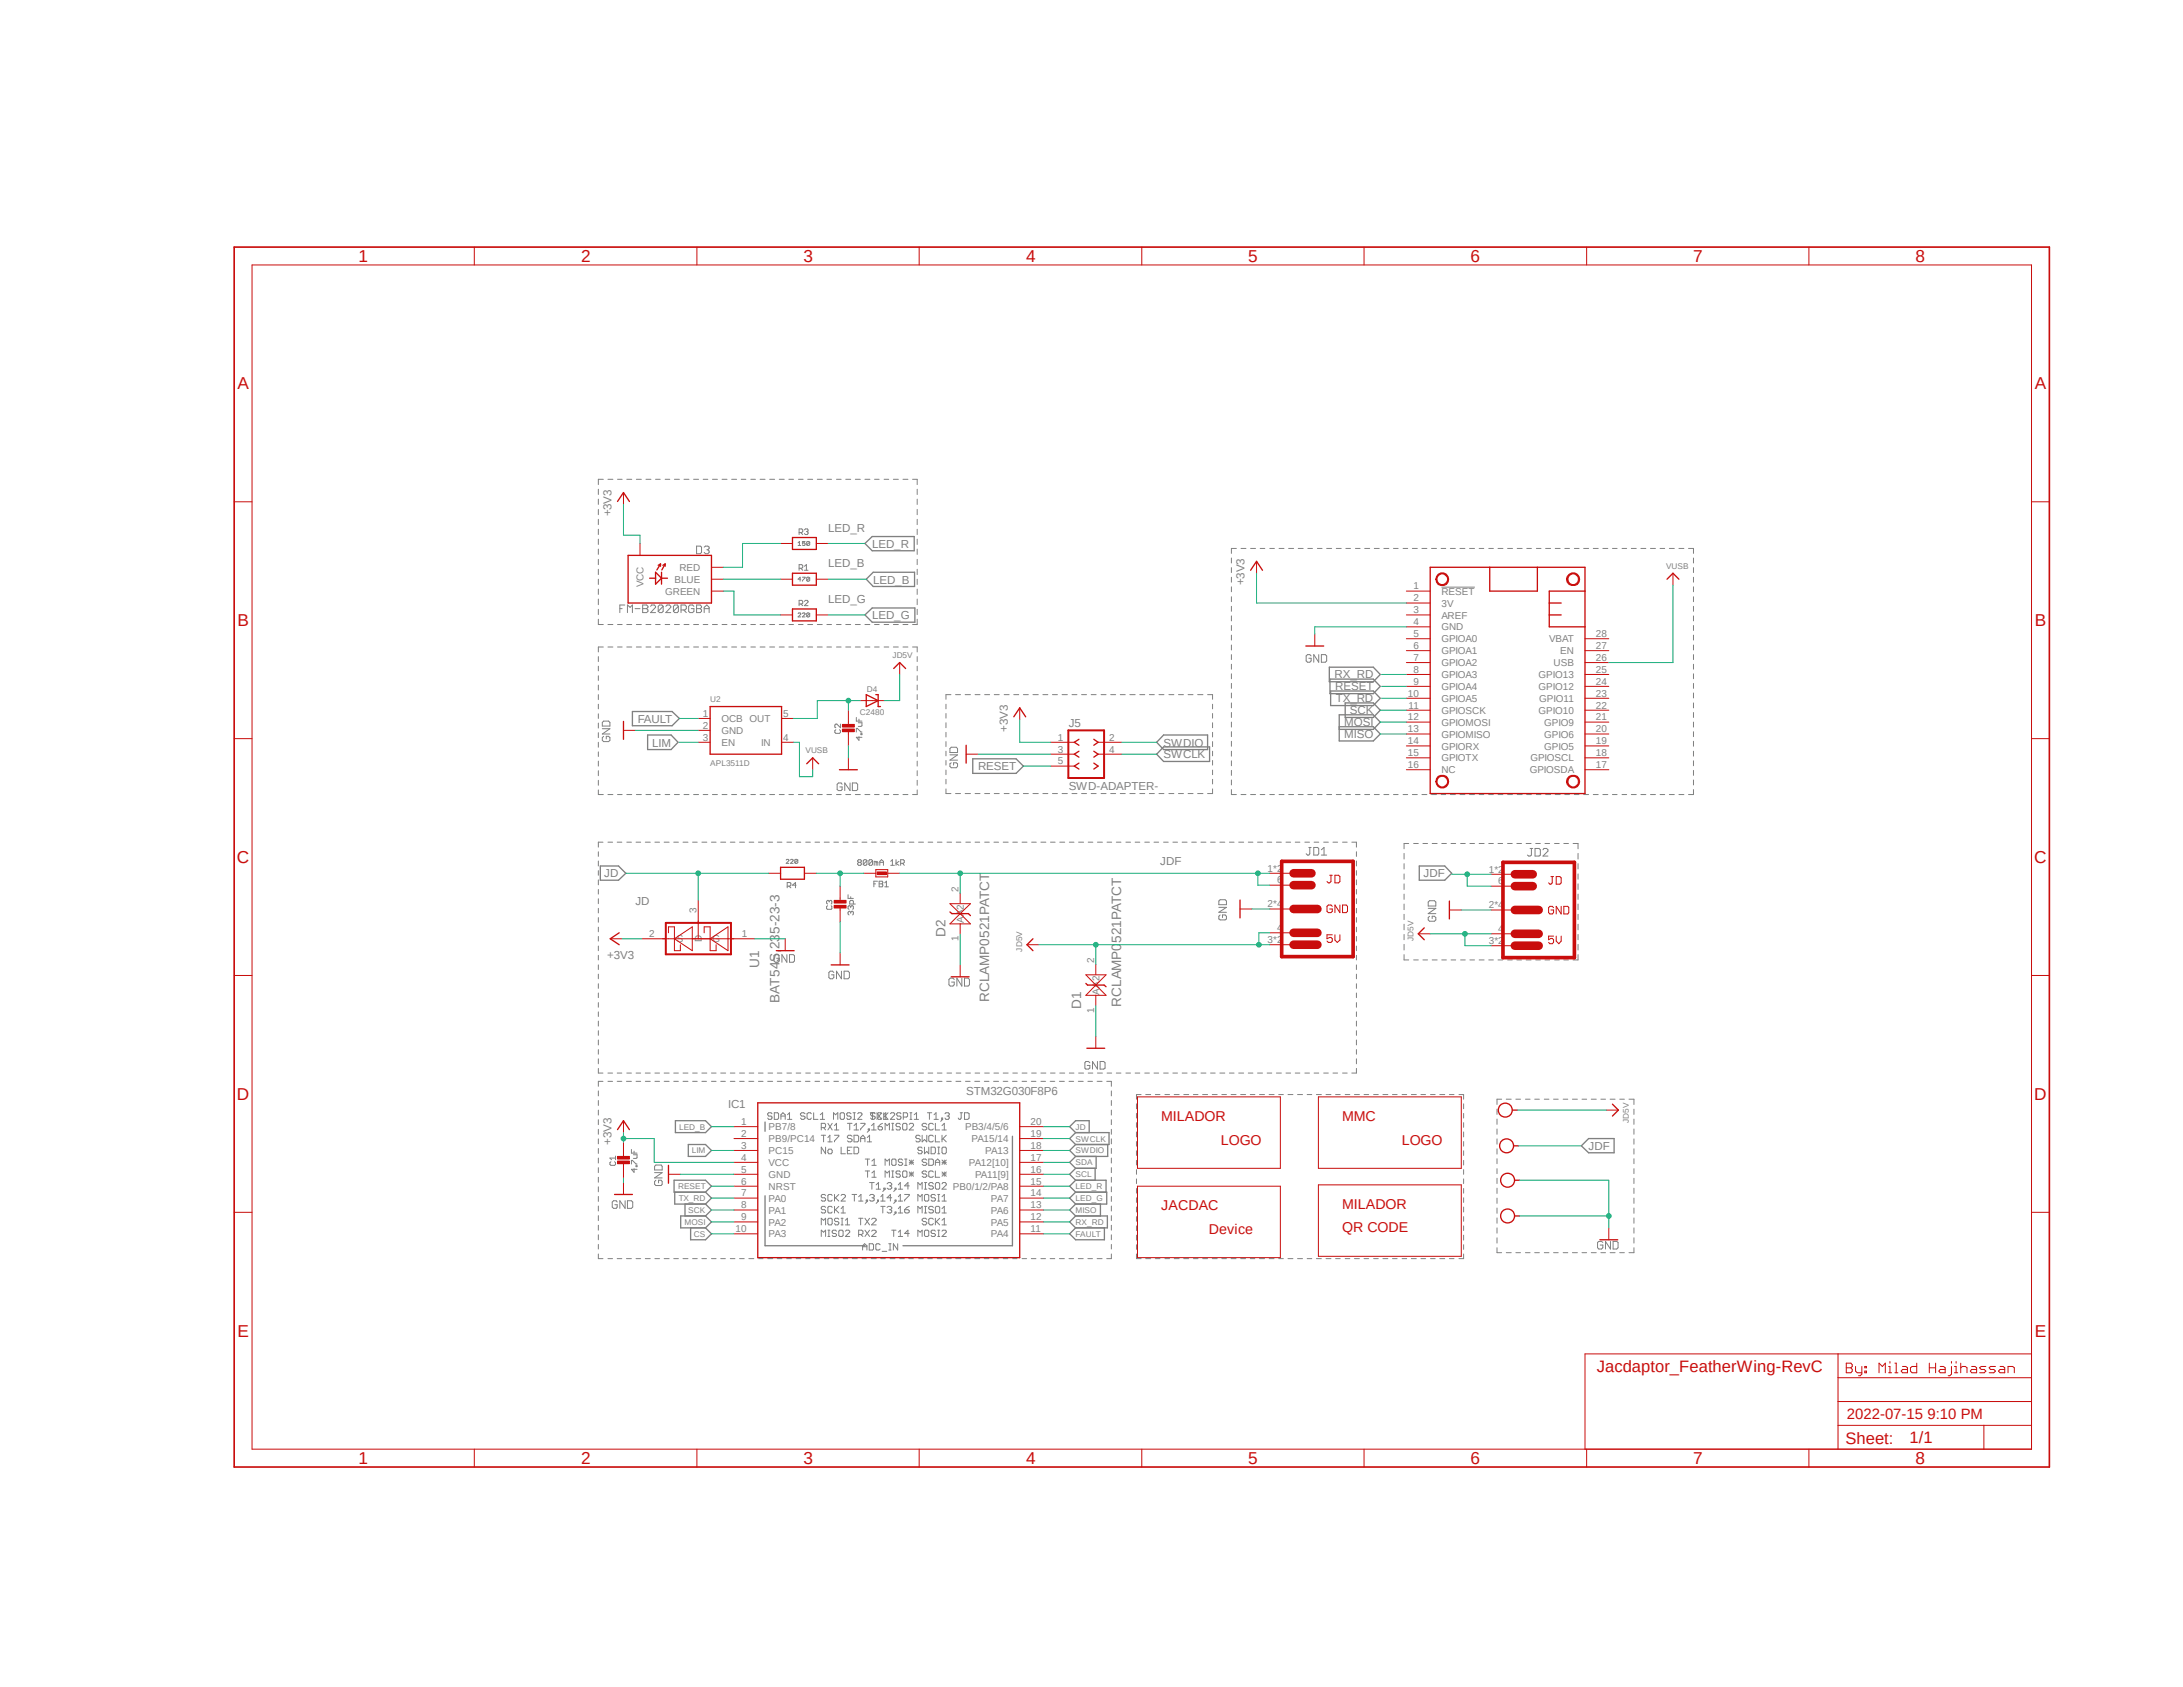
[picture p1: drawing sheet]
<svg xmlns="http://www.w3.org/2000/svg" width="279mm" height="216mm" viewBox="0 0 279 216" stroke-linecap="round" stroke-linejoin="round" font-family="sans-serif">
<defs><g id="words">
<g font-size="2.2" fill="#c90d0c">
<text x="45.9" y="33.5">1</text>
<text x="74.4" y="33.5">2</text>
<text x="102.8" y="33.5">3</text>
<text x="131.3" y="33.5">4</text>
<text x="159.8" y="33.5">5</text>
<text x="188.2" y="33.5">6</text>
<text x="216.7" y="33.5">7</text>
<text x="245.1" y="33.5">8</text>
<text x="30.4" y="49.8">A</text>
<text x="260.4" y="49.8">A</text>
<text x="30.4" y="80.1">B</text>
<text x="260.4" y="80.1">B</text>
<text x="30.3" y="110.4">C</text>
<text x="260.4" y="110.4">C</text>
<text x="30.3" y="140.8">D</text>
<text x="260.4" y="140.8">D</text>
<text x="30.4" y="171.1">E</text>
<text x="260.4" y="171.1">E</text>
<text x="45.9" y="187.4">1</text>
<text x="74.4" y="187.4">2</text>
<text x="102.8" y="187.4">3</text>
<text x="131.3" y="187.4">4</text>
<text x="159.8" y="187.4">5</text>
<text x="188.2" y="187.4">6</text>
<text x="216.7" y="187.4">7</text>
<text x="245.1" y="187.4">8</text>
</g>
<g font-size="2.1" fill="#c90d0c">
<text x="204.4" y="175.6">Jacdaptor_FeatherWing-RevC</text>
<text x="236.2" y="184.8">Sheet:</text>
<text x="244.4" y="184.7">1/1</text>
</g>
<text font-size="1.9" fill="#c90d0c" x="236.4" y="181.7">2022-07-15 9:10 PM</text>
<g font-size="1.8" fill="#c90d0c">
<text x="148.6" y="143.4">MILADOR</text>
<text x="171.8" y="143.4">MMC</text>
<text x="156.3" y="146.5">LOGO</text>
<text x="179.4" y="146.5">LOGO</text>
<text x="148.6" y="154.9">JACDAC</text>
<text x="171.8" y="154.7">MILADOR</text>
<text x="154.7" y="157.9">Device</text>
<text x="171.8" y="157.7">QR CODE</text>
</g>
<g font-size="1.7" fill="#808080">
<text x="121" y="119.9" transform="rotate(-90 121 119.9)">D2</text>
<text x="97.2" y="123.9" transform="rotate(-90 97.2 123.9)">U1</text>
<text x="99.8" y="128.3" transform="rotate(-90 99.8 128.3)">BAT54S,235-23-3</text>
<text x="126.6" y="128.2" transform="rotate(-90 126.6 128.2)">RCLAMP0521PATCT</text>
<text x="138.4" y="129.1" transform="rotate(-90 138.4 129.1)">D1</text>
<text x="143.5" y="128.9" transform="rotate(-90 143.5 128.9)">RCLAMP0521PATCT</text>
</g>
<g font-size="1.5" fill="#808080">
<text x="78.3" y="66.1" transform="rotate(-90 78.3 66.1)">+3V3</text>
<text x="106" y="68">LED_R</text>
<text x="111.6" y="70.1">LED_R</text>
<text x="106" y="72.6">LED_B</text>
<text x="106" y="77.2">LED_G</text>
<text x="111.8" y="74.7">LED_B</text>
<text x="159.3" y="74.9" transform="rotate(-90 159.3 74.9)">+3V3</text>
<text x="111.6" y="79.2">LED_G</text>
<text x="170.8" y="86.8">RX_RD</text>
<text x="170.9" y="88.4">RESET</text>
<text x="171" y="89.9">TX_RD</text>
<text x="81.6" y="92.5">FAULT</text>
<text x="83.5" y="95.5">LIM</text>
<text x="129" y="93.6" transform="rotate(-90 129 93.6)">+3V3</text>
<text x="136.8" y="93">J5</text>
<text x="148.9" y="95.5">SWDIO</text>
<text x="172" y="92.9">MOSI</text>
<text x="172" y="94.4">MISO</text>
<text x="172.8" y="91.4">SCK</text>
<text x="125.2" y="98.6">RESET</text>
<text x="136.8" y="101.1">SWD-ADAPTER-</text>
<text x="148.9" y="97.1">SWCLK</text>
<text x="77.3" y="112.3">JD</text>
<text x="148.5" y="110.7">JDF</text>
<text x="182.2" y="112.3">JDF</text>
<text x="81.3" y="115.9">JD</text>
<text x="77.7" y="122.7">+3V3</text>
<text x="93.2" y="141.8">IC1</text>
<text x="123.7" y="140.1">STM32G030F8P6</text>
<text x="78.3" y="146.5" transform="rotate(-90 78.3 146.5)">+3V3</text>
<text x="203.3" y="147.2">JDF</text>
</g>
<g font-size="1.3" fill="#808080">
<text x="82.4" y="75.1" transform="rotate(-90 82.4 75.1)">VCC</text>
<text x="85.1" y="76.1">GREEN</text>
<text x="86.3" y="74.6">BLUE</text>
<text x="87" y="73.1">RED</text>
<text x="180.9" y="75.4">1</text>
<text x="180.9" y="77">2</text>
<text x="184.5" y="76.1">RESET</text>
<text x="184.5" y="77.6">3V</text>
<text x="180.9" y="78.5">3</text>
<text x="180.9" y="80">4</text>
<text x="180.9" y="81.5">5</text>
<text x="180.9" y="83.1">6</text>
<text x="184.5" y="79.2">AREF</text>
<text x="184.5" y="80.7">GND</text>
<text x="184.5" y="82.2">GPIOA0</text>
<text x="184.5" y="83.7">GPIOA1</text>
<text x="198.3" y="82.2">VBAT</text>
<text x="199.7" y="83.7">EN</text>
<text x="204.3" y="83.1">27</text>
<text x="204.3" y="81.5">28</text>
<text x="180.2" y="89.2">10</text>
<text x="180.9" y="84.6">7</text>
<text x="180.9" y="86.1">8</text>
<text x="180.9" y="87.6">9</text>
<text x="184.5" y="85.3">GPIOA2</text>
<text x="184.5" y="86.8">GPIOA3</text>
<text x="184.5" y="88.3">GPIOA4</text>
<text x="184.5" y="89.8">GPIOA5</text>
<text x="196.9" y="88.3">GPIO12</text>
<text x="196.9" y="86.8">GPIO13</text>
<text x="197" y="89.8">GPIO11</text>
<text x="198.8" y="85.3">USB</text>
<text x="204.3" y="89.2">23</text>
<text x="204.3" y="87.6">24</text>
<text x="204.3" y="86.1">25</text>
<text x="204.3" y="84.6">26</text>
<text x="90" y="93.3">2</text>
<text x="90" y="94.8">3</text>
<text x="90" y="91.7">1</text>
<text x="92.3" y="93.9">GND</text>
<text x="92.3" y="95.5">EN</text>
<text x="92.3" y="92.4">OCB OUT</text>
<text x="97.4" y="95.5">IN</text>
<text x="100.2" y="91.7">5</text>
<text x="100.2" y="94.8">4</text>
<text x="135.4" y="94.8">1</text>
<text x="142" y="94.8">2</text>
<text x="180.2" y="93.7">13</text>
<text x="180.2" y="92.2">12</text>
<text x="180.2" y="95.2">14</text>
<text x="180.3" y="90.7">11</text>
<text x="184.5" y="94.4">GPIOMISO</text>
<text x="184.5" y="92.9">GPIOMOSI</text>
<text x="184.5" y="95.9">GPIORX</text>
<text x="184.5" y="91.4">GPIOSCK</text>
<text x="196.9" y="91.4">GPIO10</text>
<text x="197.6" y="95.9">GPIO5</text>
<text x="197.6" y="94.4">GPIO6</text>
<text x="197.6" y="92.9">GPIO9</text>
<text x="204.3" y="95.2">19</text>
<text x="204.3" y="93.7">20</text>
<text x="204.3" y="92.2">21</text>
<text x="204.3" y="90.7">22</text>
<text x="135.4" y="96.3">3</text>
<text x="135.4" y="97.8">5</text>
<text x="142" y="96.3">4</text>
<text x="180.2" y="96.8">15</text>
<text x="180.2" y="98.3">16</text>
<text x="184.5" y="97.4">GPIOTX</text>
<text x="184.5" y="99">NC</text>
<text x="195.8" y="99">GPIOSDA</text>
<text x="195.9" y="97.4">GPIOSCL</text>
<text x="204.3" y="96.8">18</text>
<text x="204.3" y="98.3">17</text>
<text x="162.2" y="111.5">1*2</text>
<text x="163.4" y="113.1">6</text>
<text x="190.5" y="111.7">1*2</text>
<text x="191.8" y="113.2">6</text>
<text x="83.1" y="119.9">2</text>
<text x="89.2" y="116.8" transform="rotate(-90 89.2 116.8)">3</text>
<text x="95" y="119.9">1</text>
<text x="122.7" y="114.1" transform="rotate(-90 122.7 114.1)">2</text>
<text x="123.4" y="118.1" transform="rotate(-90 123.4 118.1)">AA2</text>
<text x="162.2" y="116.1">2*4</text>
<text x="163.4" y="119.2">4</text>
<text x="190.5" y="116.2">2*4</text>
<text x="191.8" y="119.3">4</text>
<text x="86.6" y="120.6">S</text>
<text x="89.8" y="120.6" transform="rotate(-90 89.8 120.6)">D</text>
<text x="91.2" y="120.6">G</text>
<text x="122.7" y="120.5" transform="rotate(-90 122.7 120.5)">1</text>
<text x="140" y="123.2" transform="rotate(-90 140 123.2)">2</text>
<text x="162.2" y="120.7">3*2</text>
<text x="190.5" y="120.8">3*2</text>
<text x="140" y="129.6" transform="rotate(-90 140 129.6)">1</text>
<text x="140.7" y="127.3" transform="rotate(-90 140.7 127.3)">AA2</text>
<text x="94.9" y="144">1</text>
<text x="131.9" y="144">20</text>
<text x="94.9" y="145.5">2</text>
<text x="94.9" y="147">3</text>
<text x="94.9" y="148.5">4</text>
<text x="98.4" y="144.6">PB7/8</text>
<text x="98.4" y="146.2">PB9/PC14</text>
<text x="98.4" y="147.7">PC15</text>
<text x="98.4" y="149.2">VCC</text>
<text x="123.5" y="144.6">PB3/4/5/6</text>
<text x="124" y="149.2">PA12[10]</text>
<text x="124.3" y="146.2">PA15/14</text>
<text x="126.1" y="147.7">PA13</text>
<text x="131.9" y="148.5">17</text>
<text x="131.9" y="147">18</text>
<text x="131.9" y="145.5">19</text>
<text x="94.9" y="150.1">5</text>
<text x="94.9" y="151.6">6</text>
<text x="94.9" y="153.1">7</text>
<text x="94.9" y="154.6">8</text>
<text x="98.4" y="150.7">GND</text>
<text x="98.4" y="152.3">NRST</text>
<text x="98.4" y="153.8">PA0</text>
<text x="98.4" y="155.3">PA1</text>
<text x="122" y="152.3">PB0/1/2/PA8</text>
<text x="124.8" y="150.7">PA11[9]</text>
<text x="126.8" y="155.3">PA6</text>
<text x="126.8" y="153.8">PA7</text>
<text x="131.9" y="154.6">13</text>
<text x="131.9" y="153.1">14</text>
<text x="131.9" y="150.1">16</text>
<text x="131.9" y="151.6">15</text>
<text x="94.1" y="157.7">10</text>
<text x="94.9" y="156.2">9</text>
<text x="98.4" y="156.8">PA2</text>
<text x="98.4" y="158.4">PA3</text>
<text x="126.8" y="158.4">PA4</text>
<text x="126.8" y="156.8">PA5</text>
<text x="131.9" y="157.7">11</text>
<text x="131.9" y="156.2">12</text>
</g>
<g font-size="1.1" fill="#808080">
<text x="213.2" y="72.8">VUSB</text>
<text x="90.9" y="89.8">U2</text>
<text x="111" y="88.5">D4</text>
<text x="114.2" y="84.2">JD5V</text>
<text x="110.1" y="91.6">C2480</text>
<text x="90.9" y="98">APL3511D</text>
<text x="103.1" y="96.4">VUSB</text>
<text x="130.8" y="121.8" transform="rotate(-90 130.8 121.8)">JD5V</text>
<text x="180.9" y="120.4" transform="rotate(-90 180.9 120.4)">JD5V</text>
<text x="208.5" y="143.8" transform="rotate(-90 208.5 143.8)">JD5V</text>
<text x="86.9" y="144.6">LED_B</text>
<text x="88.6" y="147.6">LIM</text>
<text x="137.7" y="144.6">JD</text>
<text x="137.7" y="146.1">SWCLK</text>
<text x="137.7" y="147.6">SWDIO</text>
<text x="137.7" y="149.1">SDA</text>
<text x="86.8" y="152.2">RESET</text>
<text x="86.9" y="153.7">TX_RD</text>
<text x="88.1" y="155.2">SCK</text>
<text x="137.7" y="153.7">LED_G</text>
<text x="137.7" y="152.2">LED_R</text>
<text x="137.7" y="155.2">MISO</text>
<text x="137.7" y="150.7">SCL</text>
<text x="87.6" y="156.8">MOSI</text>
<text x="88.8" y="158.3">CS</text>
<text x="137.7" y="156.8">RX_RD</text>
<text x="137.7" y="158.3">FAULT</text>
</g>
</g></defs>
<path d="M29.6 31.5l232.9 156.6M262.5 31.5l-232.9 156.6" fill="none" stroke="#fff" stroke-width=".13"/>
<g fill="none" stroke="#808080" stroke-width=".13">
<path d="M76.6 62.6v.7M76.6 63.9v.7M76.6 65.2v.7M76.6 66.5v.6M76.6 67.7v.7M76.6 69v.7M76.6 70.3v.7M76.6 71.6v.7M76.6 72.9v.6M76.6 74.1v.7M76.6 75.4v.7M76.6 76.7v.7"/>
<path d="M76.6 78v.7M76.6 79.2v.7h.6M77.2 61.3h-.6v.7M77.8 61.3h.6M77.8 79.9h.6M79 61.3h.6M79 79.9h.6M79.3 77.9h.3M80 77.4h-.7v1M80.2 61.3h.7M80.2 79.9h.7M80.3 78.4v-1l.3 .3 .3-.3v1"/>
<path d="M81.3 77.9h.6M81.4 61.3h.7M81.4 79.9h.7M82.3 77.4h.5l.1 .2-.1 .3 .1 .2v.1l-.1 .2h-.5zM82.3 77.9h.5M82.7 61.3h.6M82.7 79.9h.6M83.3 77.6l.1-.2h.3l.2 .2v.1l-.6 .7h.6M83.9 61.3h.6M83.9 79.9h.6M84.9 77.6l-.2-.2h-.3l-.2 .2v.6M84.9 77.6v.6l-.2 .2h-.3l-.2-.2"/>
<path d="M84.9 77.6l-.7 .6M85.1 61.3h.6M85.1 79.9h.6M85.2 77.6l.2-.2h.3l.2 .2v.1l-.7 .7h.7M86.3 61.3h.7M86.3 79.9h.7M86.8 77.6l-.1-.2h-.3l-.2 .2v.6M86.8 77.6v.6l-.1 .2h-.3l-.2-.2M86.8 77.6l-.6 .6M87.2 78.1h.5l.1-.2v-.3l-.1-.2h-.5v1M87.5 78.1l.3 .3M87.5 61.3h.7"/>
<path d="M87.5 79.9h.7M88.8 61.3h.6M88.8 79.9h.6M88.8 77.6l-.2-.2h-.3l-.2 .2v.6l.2 .2h.3l.2-.2v-.3h-.3M89.2 69.9h.4l.2 .1v.7l-.2 .2h-.4zM89.2 77.4h.4l.2 .2-.2 .3 .2 .2v.1l-.2 .2h-.4zM89.2 77.9h.4M90 61.3h.6M90 79.9h.6M90.1 70l.2-.1h.3l.2 .1v.2l-.2 .2M90.1 78.4v-.7l.4-.3 .3 .3v.7M90.1 77.9h.7"/>
<path d="M90.5 70.4h.1M90.6 70.4l.2 .1v.2l-.2 .2h-.3l-.2-.2M91.2 61.3h.6M91.2 79.9h.6M92.4 61.3h.6M92.4 79.9h.6M93.6 61.3h.7M93.6 79.9h.7M94.9 61.3h.6M94.9 79.9h.6M96.1 61.3h.6M96.1 79.9h.6"/>
<path d="M97.3 61.3h.6M97.3 79.9h.6M98.5 61.3h.6M98.5 79.9h.6M99.7 61.3h.7M99.7 79.9h.7M101 61.3h.6M101 79.9h.6M102.2 78.5v-.1l.3 .1-.3 .5h.3M102.2 69.5l.1-.2v.5M102.2 69.8h.3M102.2 61.3h.6"/>
<path d="M102.2 79.9h.6M102.3 68.2h.3l.1-.2v-.2l-.1-.1h-.3v.7M102.3 72.7h.3l.1-.1v-.2l-.1-.1h-.3v.7M102.3 77.3h.3l.1-.1v-.2l-.1-.2h-.3v.7M102.5 74.1h-.3l.2-.2v.5M102.5 72.7l.2 .3M102.5 77.3l.2 .2M102.5 68.2l.2 .2M102.7 73.9h.3l-.3 .5M102.7 78.5l.1-.1 .2 .1-.3 .5h.3M103 72.5l.2-.2v.7M103 73h.4"/>
<path d="M103 77l.1-.2h.2l.1 .2-.4 .5h.4M103 67.8l.1-.1h.2l.1 .1-.1 .2M103 69.3h-.3v.3l.2-.1 .1 .1v.2l-.3-.1M103.2 68h.1M103.3 68l.1 .2-.1 .2h-.2l-.1-.1M103.4 61.3h.6M103.4 79.9h.6M103.6 74l-.3-.1v.1v.3M103.6 69.4l-.3-.1v.1v.3M103.6 78.5l-.3-.1v.1v.4M103.6 69.4v.3l-.1 .1-.2-.1M103.6 74v.3l-.1 .1-.2-.1"/>
<path d="M103.6 78.5v.4l-.1 .1-.2-.1M103.6 74l-.3 .3M103.6 78.5l-.3 .4M103.6 69.4l-.3 .3M104.6 61.3h.6M104.6 79.9h.6M105.8 61.3h.6M105.8 79.9h.6M107.1 61.3h.6M107.1 79.9h.6M108.2 61.3h.7M108.2 79.9h.7"/>
<path d="M109.5 61.3h.6M109.5 79.9h.6M110.7 61.3h.6M110.7 79.9h.6M111.9 61.3h.6M111.9 79.9h.6M113.2 61.3h.5M113.2 79.9h.5M114.3 61.3h.7M114.3 79.9h.7M115.6 61.3h.6M115.6 79.9h.6"/>
<path d="M116.8 61.3h.6v.7M117.4 62.6v.7M117.4 63.9v.7M117.4 65.2v.7M117.4 66.5v.6M117.4 67.7v.7M117.4 69v.7M117.4 70.3v.7M117.4 71.6v.7M117.4 72.9v.6M117.4 74.1v.7M117.4 75.4v.7"/>
<path d="M117.4 76.7v.7M117.4 78v.7M117.4 79.2v.7h-.6M157.6 71.4v.7M157.6 72.6v.7M157.6 73.9v.6M157.6 75.1v.6M157.6 76.4v.6M157.6 77.6v.6M157.6 78.8v.7M158.2 70.2h-.6v.6M158.8 70.2h.7"/>
<path d="M160.1 70.2h.6M161.3 70.2h.6M162.5 70.2h.6M163.7 70.2h.6M164.9 70.2h.7M166.2 70.2h.6M167.4 70.2h.6M168.6 70.2h.6M169.8 70.2h.6M171 70.2h.7M172.3 70.2h.5M173.5 70.2h.6"/>
<path d="M174.7 70.2h.6M175.9 70.2h.6M177.1 70.2h.7M178.4 70.2h.5M179.6 70.2h.6M180.8 70.2h.6M182 70.2h.6M183.2 70.2h.7M184.4 70.2h.6M184.5 75.1h4.3M185.6 70.2h.7M186.9 70.2h.6"/>
<path d="M188.1 70.2h.6M189.3 70.2h.6M190.5 70.2h.6M191.7 70.2h.7M193 70.2h.6M194.2 70.2h.6M195.4 70.2h.6M196.6 70.2h.6M197.8 70.2h.7M199.1 70.2h.6M200.3 70.2h.6M201.5 70.2h.6"/>
<path d="M202.7 70.2h.6M203.9 70.2h.7M205.1 70.2h.7M206.4 70.2h.6M207.6 70.2h.6M208.8 70.2h.6M210 70.2h.7M211.2 70.2h.7M212.5 70.2h.6M213.7 70.2h.6M214.9 70.2h.6M216.1 70.2h.6v.6"/>
<path d="M216.7 71.4v.7M216.7 72.6v.7M216.7 73.9v.6M216.7 75.1v.6M216.7 76.4v.6M216.7 77.6v.6M216.7 78.8v.7M76.6 84v.7M76.6 85.3v.6M76.6 86.5v.6M76.6 87.7v.6M76.6 88.9v.6"/>
<path d="M76.6 90.1v.6M76.6 91.4v.5M76.6 92.5v.7M76.6 93.8v.6M76.6 95v.6M76.6 96.2v.6M76.6 97.4v.6M76.6 98.6v.7M76.6 99.9v.6M77.1 93.3h1l-1 .6h1M77.2 82.8h-.6v.6M77.3 94.2l-.2 .2v.3l.2 .2h.6l.2-.2v-.3l-.2-.2h-.3v.4"/>
<path d="M77.3 92.3h.6l.2 .2v.4h-1v-.4zM77.8 82.8h.6M79 82.8h.6M80.2 82.8h.7M81.4 82.8h.7M82.7 82.8h.6M83.9 82.8h.6M85.1 82.8h.6M86.3 82.8h.7M87.5 82.8h.7M88.8 82.8h.6M90 82.8h.6"/>
<path d="M91.2 82.8h.6M92.4 82.8h.6M93.6 82.8h.7M94.9 82.8h.6M96.1 82.8h.6M97.3 82.8h.6M98.5 82.8h.6M99.7 82.8h.7M101 82.8h.6M102.2 82.8h.6M103.4 82.8h.6M104.6 82.8h.6"/>
<path d="M105.8 82.8h.6M107 93.4l-.2 .1v.2l.2 .2h.4l.2-.2v-.2l-.2-.1M107.1 82.8h.6M107.6 92.7v.4l-.5-.4h-.1l-.2 .1v.2l.2 .1M108.2 82.8h.7M109.5 82.8h.6M109.6 91.8v.5h.7M109.6 93.7v-.5h.1l.5 .5h.1M109.9 92.5h.4v.4l-.4 .1M109.9 94.3v.4l-.3-.3h.7M109.9 92v.3M110.2 93.9h.1v.1h-.1z"/>
<path d="M110.7 82.8h.6M111.9 82.8h.6M113.2 82.8h.5M114.3 82.8h.7M115.6 82.8h.6M116.8 82.8h.6v.6M117.4 84v.7M117.4 85.3v.6M117.4 86.5v.6M117.4 87.7v.6M117.4 88.9v.6M117.4 90.1v.6"/>
<path d="M117.4 91.4v.5M117.4 92.5v.7M117.4 93.8v.6M117.4 95v.6M117.4 96.2v.6M117.4 97.4v.6M117.4 98.6v.7M117.4 99.9v.6M121.1 90.1v.6M121.1 91.3v.6M121.1 92.5v.6M121.1 93.7v.6"/>
<path d="M121.1 94.9v.6M121.1 96.1v.6M121.1 97.3v.6M121.1 98.6v.5M121.1 99.7v.6M121.6 95.8l.2-.2h.6l.2 .2v.5h-1zM121.6 96.6h1l-1 .7h1M121.7 88.9h-.6v.6M121.8 97.6l-.2 .1v.4l.2 .2h.6l.2-.2v-.4l-.2-.1h-.4v.3M122.3 88.9h.6M123.5 88.9h.7M124.8 88.9h.6"/>
<path d="M126 88.9h.7M127.3 88.9h.6M128.5 88.9h.7M129.8 88.9h.6M131 88.9h.6M132.2 88.9h.7M133.5 88.9h.6M134.7 88.9h.6M135.9 88.9h.7M137.2 88.9h.6M138.4 88.9h.7M139.7 88.9h.6"/>
<path d="M140.9 88.9h.7M142.2 88.9h.6M143.4 88.9h.6M144.6 88.9h.7M145.9 88.9h.6M147.1 88.9h.6M148.3 88.9h.7M149.6 88.9h.6M150.8 88.9h.7M152.1 88.9h.6M153.3 88.9h.7M154.6 88.9h.6v.6"/>
<path d="M155.2 90.1v.6M155.2 91.3v.6M155.2 92.5v.6M155.2 93.7v.6M155.2 94.9v.6M155.2 96.1v.6M155.2 97.3v.6M155.2 98.6v.5M155.2 99.7v.6M157.6 80.1v.6M157.6 81.3v.6M157.6 82.5v.7"/>
<path d="M157.6 83.8v.6M157.6 85v.6M157.6 86.2v.7M157.6 87.5v.6M157.6 88.7v.6M157.6 90v.6M157.6 91.2v.6M157.6 92.4v.6M157.6 93.6v.7M157.6 94.9v.6M157.6 96.1v.7M157.6 97.4v.6"/>
<path d="M157.6 98.6v.6M157.6 99.8v.7M167.8 83.9l-.2-.1h-.3l-.1 .1v.7l.1 .2h.3l.2-.2v-.4h-.3M168.8 83.8v1l-.7-1v1M169.1 83.8h.5l.2 .1v.7l-.2 .2h-.5zM216.7 80.1v.6M216.7 81.3v.6M216.7 82.5v.7M216.7 83.8v.6M216.7 85v.6M216.7 86.2v.7M216.7 87.5v.6"/>
<path d="M216.7 88.7v.6M216.7 90v.6M216.7 91.2v.6M216.7 92.4v.6M216.7 93.6v.7M216.7 94.9v.6M216.7 96.1v.7M216.7 97.4v.6M216.7 98.6v.6M216.7 99.8v.7M76.6 101.1v.6h.6M76.6 109v.6"/>
<path d="M76.6 110.2v.6M76.6 111.4v.6M76.6 112.6v.6M76.6 113.8v.6M76.6 115v.7M76.6 116.2v.6M76.6 117.4v.6M76.6 118.7v.6M76.6 119.8v.6M77.2 107.8h-.6v.6M77.8 107.8h.6M77.8 101.7h.6"/>
<path d="M79 107.8h.6M79 101.7h.6M80.2 107.8h.6M80.2 101.7h.7M81.4 107.8h.6M81.4 101.7h.7M82.6 107.8h.6M82.7 101.7h.6M83.8 107.8h.6M83.9 101.7h.6M85 107.8h.6M85.1 101.7h.6"/>
<path d="M86.2 107.8h.6M86.3 101.7h.7M87.4 107.8h.7M87.5 101.7h.7M88.6 107.8h.6M88.8 101.7h.6M89.8 107.8h.7M90 101.7h.6M91.1 107.8h.6M91.2 101.7h.6M92.2 107.8h.7M92.4 101.7h.6"/>
<path d="M93.5 107.8h.6M93.6 101.7h.7M94.7 107.8h.6M94.9 101.7h.6M95.9 107.8h.6M96.1 101.7h.6M97.1 107.8h.6M97.3 101.7h.6M98.3 107.8h.6M98.5 101.7h.6M99.5 107.8h.6M99.7 101.7h.7"/>
<path d="M100.6 110.1l.1-.1 .3 .1-.4 .4h.4M100.7 107.8h.6M100.8 113.4h.3l.1-.1v-.3l-.4-.1v.7M101 101.7h.6M101 113.4l.2 .2M101.2 110.1l.1-.1 .2 .1-.3 .4h.3M101.9 107.8h.6M101.9 113.3h-.5l.4-.4v.7M102.1 110.1v.3l-.1 .1-.3-.1M102.1 110.1l-.3-.1-.1 .1v.3M102.1 110.1l-.4 .3M102.2 101.7h.6"/>
<path d="M103.1 107.8h.6M103.4 101.7h.6M104.3 107.8h.6M104.6 101.7h.6M105.5 107.8h.6M105.8 101.7h.6M105.9 115.9l-.1 .1v.3l.1 .1h.5l.1-.1-.1-.4M106.1 115.4l-.1-.2-.2 .2v.2l.1 .1M106.1 115.4l.3-.2 .1 .2-.1 .3M106.1 115.4h.1M106.7 107.8h.6M107.1 101.7h.6"/>
<path d="M107.8 100.4l-.1-.2h-.4l-.2 .2v.6l.2 .2h.4l.1-.2v-.3h-.3M107.9 107.8h.6M108.2 101.7h.7M108.5 114.5v.5h.7M108.8 100.2v1l-.7-1v1M108.9 116.8l-.1-.2-.3 .2v.2l.2 .1M108.9 116l-.1-.1-.3 .1v.3l.2 .1M108.9 116.8l.2-.2 .1 .2-.1 .3M108.9 114.8v.2M108.9 116v.2M108.9 116.8v.1M108.9 116l.2-.1 .1 .1-.1 .4"/>
<path d="M109.1 100.2h.5l.2 .2v.6l-.2 .2h-.5zM109.1 107.8h.6M109.2 115.7l-.1-.5h-.2l-.1 .2v.3h.7M109.5 101.7h.6M109.9 110.4l-.1-.2 .1-.2h.3v.2v.2M109.9 110.4l-.1 .1 .1 .2h.3v-.1v-.2M109.9 110.4h.3M110.3 107.8h.7M110.7 101.7h.6M111 110.2l-.2-.2h-.2l-.1 .2v.4M111 110.2v.4l-.2 .1h-.2l-.1-.1M111 110.2l-.5 .4"/>
<path d="M111.5 107.8h.6M111.7 110.2l-.2-.2h-.2l-.1 .2v.4M111.7 110.2v.4l-.2 .1h-.2l-.1-.1M111.7 110.2l-.5 .4M111.8 113.1h.3M111.9 101.7h.6M112.1 110.4l-.2-.2v.5M112.1 110.4v.3M112.1 110.4l.1-.2 .2 .2v.3M112.3 112.8h-.5v.7M112.5 112.8h.4l.1 .1-.1 .2 .1 .3-.1 .1h-.4zM112.5 113.1h.4"/>
<path d="M112.6 110.4h.5M112.6 110.7v-.5l.2-.2 .3 .2v.5M112.7 107.8h.7M113.2 101.7h.5M113.2 113.5h.5M113.2 113l.3-.2v.7M114 107.8h.6M114 110.7h.5M114 110.2l.2-.2v.7M114.3 101.7h.7M114.7 110v.7M115.1 110.2l-.4 .3 .4 .2"/>
<path d="M115.1 107.8h.7M115.3 110.5h.3l.1-.1v-.2l-.1-.2h-.3v.7M115.5 110.5l.2 .2M115.6 101.7h.6M116.4 107.8h.6M117.4 101.1v.6h-.6M117.6 107.8h.6M118.8 107.8h.6M120 107.8h.6M121.1 101v.6h.6M121.2 107.8h.6M122.3 101.6h.6"/>
<path d="M122.4 107.8h.6M123.5 101.6h.7M123.6 107.8h.6M124.8 107.8h.6M124.8 101.6h.6M126 107.8h.6M126 101.6h.7M127.2 107.8h.6M127.3 101.6h.6M128.4 107.8h.6M128.5 101.6h.7M129.6 107.8h.6"/>
<path d="M129.8 101.6h.6M130.8 107.8h.6M131 101.6h.6M132 107.8h.6M132.2 101.6h.7M133.2 107.8h.7M133.5 101.6h.6M134.5 107.8h.5M134.7 101.6h.6M135.6 107.8h.7M135.9 101.6h.7M136.9 107.8h.6"/>
<path d="M137.2 101.6h.6M138 107.8h.7M138.4 101.6h.7M139.3 107.8h.6M139.7 101.6h.6M140.5 107.8h.6M140.9 101.6h.7M141.7 107.8h.6M142.2 101.6h.6M142.9 107.8h.6M143.4 101.6h.6M144.1 107.8h.6"/>
<path d="M144.6 101.6h.7M145.3 107.8h.6M145.9 101.6h.6M146.5 107.8h.6M147.1 101.6h.6M147.7 107.8h.6M148.3 101.6h.7M148.9 107.8h.6M149.6 101.6h.6M150.1 107.8h.6M150.8 101.6h.7M151.3 107.8h.6"/>
<path d="M152.1 101.6h.6M152.5 107.8h.6M153.3 101.6h.7M153.7 107.8h.6M154.9 107.8h.6M155.2 101v.6h-.6M156 115.3l.2-.2h.6l.2 .2v.5h-1zM156 116.1h1l-1 .7h1M156.1 107.8h.7M156.2 117.1l-.2 .2v.3l.2 .1h.6l.2-.1v-.3l-.2-.2h-.3v.3M157.4 107.8h.5M157.6 101v.7h.6"/>
<path d="M158.5 107.8h.7M158.8 101.7h.7M159.8 107.8h.6M160.1 101.7h.6M161 107.8h.6M161.3 101.7h.6M162.2 107.8h.6M162.5 101.7h.6M163.4 107.8h.6M163.7 101.7h.6M164.6 107.8h.6M164.9 101.7h.7"/>
<path d="M165.8 107.8h.6M166.2 101.7h.6M167 107.8h.6M167.4 101.7h.6M167.5 108.5h.3M167.6 108.5v.8l-.1 .1h-.2l-.1-.1M168.1 108.5h.6l.1 .1v.7l-.1 .1h-.6zM168.2 107.8h.6M168.6 101.7h.6M169.1 109.4h.7M169.1 108.8l.4-.3v.9M169.4 107.8h.6"/>
<path d="M169.8 101.7h.6M170.6 107.8h.6M171 101.7h.7M171.8 107.8h.6M172.3 101.7h.5M173 107.8h.6v.6M173.5 101.7h.6M173.6 109v.6M173.6 110.2v.6M173.6 111.4v.6M173.6 112.6v.6M173.6 113.8v.6"/>
<path d="M173.6 115v.7M173.6 116.2v.6M173.6 117.4v.6M173.6 118.7v.6M173.6 119.8v.6M174.7 101.7h.6M175.9 101.7h.6M177.1 101.7h.7M178.4 101.7h.5M179.6 101.7h.6M179.7 109.2v.7M179.7 110.5v.7"/>
<path d="M179.7 111.8v.7M179.7 113.1v.7M179.7 114.4v.7M179.7 115.7v.7M179.7 117v.7M179.7 118.3v.7M179.7 119.6v.7M180.3 107.9h-.6v.7M180.8 101.7h.6M180.9 107.9h.6M182 101.7h.6M182.1 107.9h.6"/>
<path d="M182.8 116.2h1l-1 .7h1M183 117.3l-.2 .1v.3l.2 .2h.6l.2-.2v-.3l-.2-.1h-.3v.3M183 115.3h.6l.2 .1v.6h-1v-.6zM183.2 101.7h.7M183.3 107.9h.6M184.4 101.7h.6M184.5 107.9h.6M185.6 101.7h.7M185.7 107.9h.6M186.9 101.7h.6M186.9 107.9h.6M188.1 101.7h.6"/>
<path d="M188.1 107.9h.6M189.3 101.7h.6M189.3 107.9h.6M190.5 101.7h.6M190.5 107.9h.6M191.7 101.7h.7M191.7 107.9h.6M193 101.7h.6M193 107.9h.5M194.1 107.9h.6M194.2 101.7h.6M195.3 107.9h.7"/>
<path d="M195.4 101.7h.6M195.8 108.6h.4M196 108.6v.8l-.2 .2-.3-.2M196.5 108.6h.5l.1 .2v.6l-.1 .2h-.5zM196.6 107.9h.5M196.6 101.7h.6M197.5 108.8l.1-.2h.4l.1 .2v.1l-.6 .7h.6M197.7 107.9h.6M197.8 101.7h.7M199 107.9h.6M199.1 101.7h.6M200.2 107.9h.5"/>
<path d="M200.3 101.7h.6M201.3 107.9h.7v.7M201.5 101.7h.6M202 109.2v.7M202 110.5v.7M202 111.8v.7M202 113.1v.7M202 114.4v.7M202 115.7v.7M202 117v.7M202 118.3v.7M202 119.6v.7"/>
<path d="M202.7 101.7h.6M203.9 101.7h.7M205.1 101.7h.7M206.4 101.7h.6M207.6 101.7h.6M208.8 101.7h.6M210 101.7h.7M211.2 101.7h.7M212.5 101.7h.6M213.7 101.7h.6M214.9 101.7h.6M216.7 101v.7h-.6"/>
<path d="M76.6 121.1v.6M76.6 122.3v.6M76.6 123.5v.6M76.6 124.7v.6M76.6 125.9v.6M76.6 127.1v.6M76.6 128.3v.6M76.6 129.5v.6M76.6 130.7v.6M76.6 131.9v.6M76.6 133.1v.6M76.6 134.3v.6"/>
<path d="M76.6 135.5v.6M76.6 136.7v.6h.6M76.6 139.6v.7M77.2 138.4h-.6v.6M77.8 137.3h.6M77.8 138.4h.6M79 137.3h.6M79 138.4h.6M80.2 138.4h.6M80.2 137.3h.6M81.4 137.3h.6M81.4 138.4h.6"/>
<path d="M82.6 137.3h.6M82.6 138.4h.6M83.8 137.3h.6M83.8 138.4h.6M85 137.3h.6M85 138.4h.6M86.2 137.3h.6M86.2 138.4h.6M87.4 137.3h.7M87.4 138.4h.7M88.6 137.3h.6M88.6 138.4h.6"/>
<path d="M89.8 137.3h.7M89.8 138.4h.6M91.1 137.3h.6M91.1 138.4h.6M92.2 137.3h.7M92.2 138.4h.6M93.5 137.3h.6M93.5 138.4h.6M94.7 137.3h.6M94.7 138.4h.5M95.8 138.4h.7M95.9 137.3h.6"/>
<path d="M97.1 137.3h.6M97.1 138.4h.6M98.3 138.4h.6M98.3 137.3h.6M99.5 137.3h.6M99.5 138.4h.6M99.7 122.3l-.1-.1h-.4l-.1 .1v.7l.1 .1h.4l.1-.1v-.4h-.3M100.7 138.4h.6M100.7 137.3h.6M100.7 122.2v.9l-.6-.9v.9M101 122.2h.5l.2 .1v.7l-.2 .1h-.5zM101.9 137.3h.6"/>
<path d="M101.9 138.4h.6M103.1 138.4h.6M103.1 137.3h.6M104.3 137.3h.6M104.3 138.4h.6M105.5 137.3h.6M105.5 138.4h.6M106.7 137.3h.6M106.7 138.4h.6M106.7 124.5l-.1-.2h-.3l-.2 .2v.6l.2 .2h.3l.1-.2v-.3h-.3M107.7 124.3v1l-.6-1v1M107.9 137.3h.6"/>
<path d="M107.9 138.4h.6M108 124.3h.5l.2 .2v.6l-.2 .2h-.5zM109.1 138.4h.6M109.1 137.3h.6M110.3 137.3h.7M110.3 138.4h.6M111.5 138.4h.6M111.5 137.3h.6M112.7 137.3h.7M112.7 138.4h.6M113.9 138.4h.7M114 137.3h.6"/>
<path d="M115.1 137.3h.7M115.1 138.4h.6M116.3 138.4h.6M116.4 137.3h.6M117.6 137.3h.6M117.6 138.4h.6M118.7 138.4h.6M118.8 137.3h.6M120 137.3h.6M120 138.4h.6M121.2 138.4h.6M121.2 137.3h.6"/>
<path d="M122.1 125.3l-.1-.1h-.4l-.1 .1v.7l.1 .2h.4l.1-.2v-.3h-.3M122.3 138.4h.7M122.4 137.3h.6M123.1 125.2v1l-.6-1v1M123.4 125.2h.5l.2 .1v.7l-.2 .2h-.5zM123.6 138.4h.6M123.6 137.3h.6M124.8 138.4h.6M124.8 137.3h.6M126 138.4h.6M126 137.3h.6M127.2 138.4h.6"/>
<path d="M127.2 137.3h.6M128.4 137.3h.6M128.4 138.4h.6M129.6 138.4h.6M129.6 137.3h.6M130.8 137.3h.6M130.8 138.4h.6M132 138.4h.6M132 137.3h.6M133.2 137.3h.7M133.2 138.4h.6M134.4 138.4h.6"/>
<path d="M134.5 137.3h.5M135.6 138.4h.6M135.6 137.3h.7M136.8 138.4h.6M136.9 137.3h.6M138 138.4h.6M138 137.3h.7M139.2 138.4h.6M139.3 137.3h.6M139.5 136l-.2-.2h-.3l-.1 .2v.7l.1 .1h.3l.2-.1v-.3h-.4M140.4 138.4h.7M140.5 137.3h.6"/>
<path d="M140.5 135.8v1l-.7-1v1M140.8 135.8h.5l.1 .2v.7l-.1 .1h-.5zM141.6 138.4h.6v.6M141.7 137.3h.6M142.2 139.6v.7M142.9 137.3h.6M144.1 137.3h.6M145.3 137.3h.6M146.5 137.3h.6M147.7 137.3h.6M148.9 137.3h.6M150.1 137.3h.6"/>
<path d="M151.3 137.3h.6M152.5 137.3h.6M153.7 137.3h.6M154.9 137.3h.6M156.1 137.3h.7M157.4 137.3h.5M158.5 137.3h.7M159.8 137.3h.6M161 137.3h.6M162.2 137.3h.6M163.4 137.3h.6M164.6 137.3h.6"/>
<path d="M165.8 137.3h.6M167 137.3h.6M168.2 137.3h.6M169.4 137.3h.6M170.6 137.3h.6M171.8 137.3h.6M173.6 121.1v.6M173.6 122.3v.6M173.6 123.5v.6M173.6 124.7v.6M173.6 125.9v.6M173.6 127.1v.6"/>
<path d="M173.6 128.3v.6M173.6 129.5v.6M173.6 130.7v.6M173.6 131.9v.6M173.6 133.1v.6M173.6 134.3v.6M173.6 135.5v.6M173.6 136.7v.6h-.6M179.7 120.9v.7M179.7 122.2v.7h.6M180.9 122.9h.6M182.1 122.9h.6"/>
<path d="M183.3 122.9h.6M184.5 122.9h.6M185.7 122.9h.6M186.9 122.9h.6M188.1 122.9h.6M189.3 122.9h.6M190.5 122.9h.6M191.7 122.9h.6M193 122.9h.5M194.1 122.9h.6M195.3 122.9h.7M196.6 122.9h.5"/>
<path d="M197.7 122.9h.6M199 122.9h.6M200.2 122.9h.5M202 120.9v.7M202 122.2v.7h-.7M76.6 140.8v.7M76.6 142.1v.6M76.6 143.3v.6M76.6 144.5v.7M76.6 145.8v.6M76.6 147v.6M76.6 148.2v.6"/>
<path d="M76.6 149.4v.7M76.6 150.7v.6M76.6 151.9v.6M76.6 153.1v.7M76.6 154.3v.7M76.6 155.6v.6M76.6 156.8v.6M76.6 158v.7M76.6 159.3v.6M78.2 148.7l-.1 .1v.2l.1 .1h.5l.1-.1v-.2l-.1-.1M78.8 148v.4M78.8 148.2h-.7l.2 .2"/>
<path d="M79 153.8l-.1-.1h-.4l-.1 .1v.7l.1 .1h.4l.1-.1v-.3h-.3M80 153.7v.9l-.7-.9v.9M80.3 153.7h.5l.2 .1v.7l-.2 .1h-.5zM80.8 147.1v.5h.7M80.8 149v-.5h.1l.5 .5h.1M81.1 147.8h.4v.4l-.4 .1M81.2 149.6v.4l-.4-.4h.7M81.2 147.3v.3M81.4 149.2h.1v.1h-.1zM83.8 149.3l.1-.2h.7l.2 .2v.4h-1zM83.8 150.1h1l-1 .6h1M83.9 151l-.1 .2v.4l.1 .1h.7l.2-.1v-.4l-.2-.2h-.3v.4"/>
<path d="M98.8 142.5l-.1-.1h-.3l-.1 .1 .1 .3h.3l.1 .2-.1 .3h-.3l-.1-.2M99.1 142.4h.4l.2 .1v.6l-.2 .2h-.4zM99.9 142.8h.6M99.9 143.3v-.6l.3-.3 .3 .3v.6M100.8 142.7l.2-.3v.9M100.8 143.3h.5M103 142.5l-.1-.1h-.3l-.2 .1 .2 .3h.3l.1 .2-.1 .3h-.3l-.2-.2M103.8 142.5l-.1-.1h-.2l-.2 .1v.6l.2 .2h.2l.1-.2M104.1 142.4v.9h.6M105 143.3h.5M105 142.7l.3-.3v.9M105.1 144.3h.4l.2-.1v-.3l-.2-.1h-.4v.8"/>
<path d="M105.1 156.8v-.9l.3 .3 .3-.3v.9M105.1 158.2v-.8l.3 .3 .3-.3v.8M105.1 145.3h.6M105.4 144.3l.3 .3M105.4 145.3v.8M105.7 146.8v.9l-.6-.9v.9M105.7 153l-.2-.1h-.3l-.1 .1v.2l.1 .1h.3l.2 .1v.2l-.2 .1h-.3l-.1-.1M105.7 154.5l-.2-.1h-.3l-.1 .1v.2l.1 .1h.3l.2 .1v.2l-.2 .1h-.3l-.1-.1M106 143.8l.5 .8M106 145.6l.2-.3v.8M106 146.1h.5M106 158.2h.2"/>
<path d="M106 157.4h.2M106.1 157.4v.8M106.1 147.1h.3l.1 .1v.3l-.1 .2h-.3l-.1-.2v-.3zM106.1 155.9h.3l.1 .1v.6l-.1 .2h-.3l-.1-.2v-.6zM106.5 143.8l-.5 .8M106.5 153l-.1-.1h-.3l-.1 .1v.6l.1 .1h.3l.1-.1M106.5 154.5l-.1-.1h-.3l-.1 .1v.6l.1 .1h.3l.1-.1M106.7 143.3v-.9l.2 .3 .3-.3v.9M106.8 144.1l.3-.3v.8M106.8 144.6h.6M106.8 145.3h.6v.1l-.6 .6v.1M106.8 152.9v.8"/>
<path d="M106.8 154.4v.8M106.9 153.3l.5 .4M106.9 154.8l.5 .4M107.1 157.6l-.2-.2h-.3l-.1 .3 .1 .2h.3l.2 .2-.2 .1h-.3l-.1-.1M107.4 156l-.2-.1h-.3l-.1 .1 .1 .3h.3l.2 .2-.2 .3h-.3l-.1-.2M107.4 152.9l-.6 .5M107.4 154.4l-.6 .5M107.5 157.4h.3l.1 .2v.5l-.1 .1h-.3l-.1-.1v-.5zM107.5 142.5l.2-.1h.2l.2 .1v.6l-.2 .2h-.2l-.2-.2zM107.7 146.8v.9h.5M107.7 153l.1-.1h.2l.2 .1v.2l-.5 .5h.5M107.7 155.2h.5"/>
<path d="M107.7 154.7l.2-.3v.8M107.7 155.9h.2M107.7 156.8h.2M107.8 155.9v.9M108.2 157.6l.1-.2h.3l.2 .2v.1l-.6 .5h.6M108.2 156.2l.3-.3v.9M108.2 156.8h.6M108.5 143.8h.6M108.5 147.2h.3M108.8 143.8v.8M108.9 142.5l-.1-.1h-.3l-.1 .1 .1 .3h.3l.1 .2-.1 .3h-.3l-.1-.2M109.1 145.4l-.2-.1h-.3l-.1 .1v.2l.1 .1h.3l.2 .1v.2l-.2 .1h-.3l-.1-.1"/>
<path d="M109.1 146.8h-.6v.9h.6M109.1 152.9h.5M109.2 142.4h.3M109.2 143.3h.3M109.3 144.1l.3-.3v.8M109.3 144.6h.6M109.3 145.3h.4l.2 .1v.6l-.2 .1h-.4zM109.3 146.8h.4l.2 .1v.6l-.2 .2h-.4zM109.3 142.4v.9M109.3 152.9v.8M109.8 142.5l.1-.1h.3l.1 .1v.2l-.5 .6h.5M109.9 153.2l.3-.3v.8"/>
<path d="M109.9 158h.4l.1-.1v-.3l-.1-.2h-.4v.8M109.9 153.7h.5M109.9 155.9h.5M110.2 143.8h.5v.1l-.5 .6v.1M110.2 146.1v-.5l.2-.3 .3 .3v.5M110.2 155.9v.9M110.2 145.7h.5M110.2 158l.2 .2M110.4 160v-.6l.3-.2 .3 .2v.6M110.4 159.6h.6M110.7 155.9l.6 .9M110.7 157.4l.6 .8"/>
<path d="M110.7 148.3h.6M110.7 149.9h.6M110.9 153.6h.1v.1h-.1zM111 145.6l.3-.3v.8M111 146.1h.5M111 148.3v.8M111 149.9v.8M111 153.7l-.3 .3M111.1 144.5h.2v.1h-.2zM111.3 159.2h.4l.1 .1v.6l-.1 .1h-.4zM111.3 153l.2-.1h.2l.2 .1v.2l-.2 .1M111.3 144.6l-.3 .3"/>
<path d="M111.3 155.9l-.6 .9M111.3 157.4l-.6 .8M111.3 151.3h.6M111.4 142.4h.6M111.5 156l.2-.1h.3l.1 .1v.2l-.6 .6h.6M111.5 157.6l.2-.2h.3l.1 .2v.1l-.6 .5h.6M111.5 144.6h.6M111.5 144.1l.3-.3v.8M111.6 148.6l.3-.3v.8M111.6 150.1l.3-.2v.8M111.6 153.3h.1M111.6 149.1h.5"/>
<path d="M111.6 150.7h.5M111.6 151.3v.9M111.6 142.4l-.2 .1v.2l.2 .1h.2l.2 .2v.1l-.2 .2h-.2l-.2-.2M111.7 142.4v.9M111.7 153.3l.2 .1v.2l-.2 .1h-.2l-.2-.1M111.8 142.4l.2 .1M112.1 151.6l.3-.3v.9M112.1 152.2h.6M112.2 142.4l.6 .9M112.3 153.6h.1v.1h-.1zM112.4 144.2h.4l.1 .1v.2l-.1 .1h-.2l-.2-.1zM112.4 153.7l-.3 .3"/>
<path d="M112.6 159.3l-.1-.1h-.3l-.1 .1v.6l.1 .1h.3l.1-.1M112.7 153.7h.6M112.7 154.4h.6M112.7 153.2l.3-.3v.8M112.8 142.4l-.6 .9M112.9 142.5l-.2-.1h-.3l-.1 .1v.6l.1 .2h.3l.2-.2M112.9 143.8l-.5 .4M113 154.4v.8M113.1 143.3h.5M113.1 142.7l.3-.3v.9M113.1 152.1h.2v.1h-.2zM113.1 142.4v.9"/>
<path d="M113.3 144.6v-.8l.2 .3 .3-.3v.8M113.3 149.1v-.8l.2 .3 .3-.3v.8M113.3 150.7v-.8l.2 .2 .3-.2v.8M113.3 152.2l-.3 .3M113.3 142.8l.4 .5M113.5 154.5l.2-.1h.3l.1 .1v.2l-.1 .1M113.5 151.5l.2-.2h.3l.1 .2v.1l-.1 .2M113.7 142.4l-.6 .6M113.7 160h.3M113.7 159.2h.3M113.8 154.8h.2M113.8 151.8h.2"/>
<path d="M113.9 159.2v.8M114 154.8l.1 .1v.2l-.1 .1h-.3l-.2-.1M114 151.8l.1 .1v.2l-.1 .1h-.3l-.2-.1M114 142.5l.1-.1h.3l.1 .1v.2l-.5 .6h.5M114.1 148.5l.2-.2h.3l.1 .2v.5l-.1 .1h-.3l-.2-.1zM114.1 143.8h.3M114.1 144.6h.3M114.1 153.3h-.6l.5-.4v.8M114.1 157.4h.6M114.1 149.9h.3M114.1 150.7h.3M114.3 143.8v.8"/>
<path d="M114.3 149.9v.8M114.4 157.4v.8M114.6 152.1h.1v.1h-.1zM114.6 153.6h.1v.1h-.1zM114.6 155.1h.1v.1h-.1zM114.7 152.2l-.3 .3M114.7 153.7l-.3 .3M114.7 155.2l-.3 .3M114.9 159.2v.8l-.6-.8v.8M115 153.7h.5M115 155.2h.5M115 158.2h.5"/>
<path d="M115 151.6l.2-.3v.9M115 153.2l.2-.3v.8M115 154.7l.2-.3v.8M115 157.7l.2-.3v.8M115 152.2h.5M115.2 143.9l-.1-.1h-.3l-.1 .1v.2l.1 .1h.3l.1 .1v.2l-.1 .1h-.3l-.1-.1M115.2 150l-.1-.1h-.3l-.1 .1 .1 .2h.3l.1 .2-.1 .3h-.3l-.1-.2M115.3 142.5l-.1-.1h-.3l-.1 .1 .1 .3h.3l.1 .2-.1 .3h-.3l-.1-.2M115.5 148.5l-.1-.2h-.3l-.1 .2 .1 .3h.3l.1 .1v.1l-.1 .1h-.3l-.1-.1M115.6 143h.4l.2-.2v-.3l-.2-.1h-.4v.9M115.7 143.8h.3l.1 .1v.6l-.1 .1h-.3l-.2-.1v-.6zM115.7 149.9h.3l.1 .1v.5l-.1 .2h-.3l-.2-.2v-.5z"/>
<path d="M115.8 152.9h.6v.1l-.6 .6v.1M115.8 154.8h.4l.2 .1v.2l-.2 .1h-.2l-.2-.1zM115.8 148.3h.3M115.8 149.1h.3M116 148.3v.8M116.4 143.9l.1-.1h.3l.1 .1v.2l-.5 .5h.5M116.4 157.9h-.6l.4-.5v.8M116.4 148.8h.5M116.4 148.5l.5 .5M116.4 150.2h.5M116.4 150l.5 .5M116.4 151.8h-.6l.4-.5v.9"/>
<path d="M116.4 154.4l-.3 .1-.3 .3M116.5 142.4h.2M116.5 143.3h.2M116.6 142.4v.9M116.6 148.5v.5M116.6 150v.5M116.9 148.5l-.5 .5M116.9 150l-.5 .5M117 143.3h.6M117 142.7l.3-.3v.9M117.5 152.2v-.9l.3 .3 .2-.3v.9M117.5 153.7v-.8l.3 .3 .2-.3v.8"/>
<path d="M117.5 155.2v-.8l.3 .3 .2-.3v.8M117.5 158.2v-.8l.3 .3 .2-.3v.8M117.8 145.4l-.2-.1h-.3l-.1 .1v.2l.1 .1h.3l.2 .1v.2l-.2 .1h-.3l-.1-.1M118 146.9l-.1-.1h-.3l-.1 .1 .1 .3h.3l.1 .2-.1 .3h-.3l-.1-.2M118 145.3v.8l.3-.3 .3 .3v-.8M118.3 153l.1-.1h.3l.2 .1v.6l-.2 .1h-.3l-.1-.1zM118.3 154.4h.3M118.3 155.2h.3M118.3 146.8v.9l.3-.3 .3 .3v-.9M118.3 151.3h.3M118.3 152.2h.3M118.4 157.4h.3l.2 .2v.5l-.2 .1h-.3l-.1-.1v-.5z"/>
<path d="M118.4 151.3v.9M118.4 154.4v.8M118.6 143.9l-.2-.1h-.2l-.2 .1v.2l.2 .1h.2l.2 .1v.2l-.2 .1h-.2l-.2-.1M118.6 156l-.2-.1h-.2l-.2 .1 .2 .3h.2l.2 .2-.2 .3h-.2l-.2-.2M118.6 148.5l-.2-.2h-.2l-.2 .2 .2 .3h.2l.2 .1v.1l-.2 .1h-.2l-.2-.1M118.6 150l-.2-.1h-.2l-.2 .1v.1l.2 .1h.2l.2 .2v.1l-.2 .2h-.2l-.2-.2M118.7 142.4h.6M118.9 148.3h.4l.2 .2v.5l-.2 .1h-.4zM119 142.4v.9M119.2 146.8h.4l.1 .1v.6l-.1 .2h-.4zM119.5 143.9l-.2-.1h-.3l-.1 .1v.6l.1 .1h.3l.2-.1M119.5 145.4l-.2-.1h-.3l-.1 .1v.6l.1 .1h.3l.2-.1"/>
<path d="M119.5 154.5l-.2-.1h-.3l-.1 .1v.2l.1 .1h.3l.2 .1v.2l-.2 .1h-.3l-.1-.1M119.5 156l-.2-.1h-.3l-.1 .1v.6l.1 .2h.3l.2-.2M119.5 150l-.2-.1h-.3l-.1 .1v.5l.1 .2h.3l.2-.2M119.5 151.5l-.2-.2h-.3l-.1 .3 .1 .2h.3l.2 .3-.2 .1h-.3l-.1-.1M119.5 143.3h.6M119.5 142.7l.3-.3v.9M119.7 143.8v.8h.6M119.7 145.3v.8h.6M119.7 153l-.1-.1h-.3l-.1 .1v.2l.1 .1h.3l.1 .1v.2l-.1 .1h-.3l-.1-.1M119.7 157.6l-.1-.2h-.3l-.1 .3 .1 .2h.3l.1 .2-.1 .1h-.3l-.1-.1M119.7 149.1v-.5l.3-.3 .3 .3v.5M119.7 149.9v.8h.6"/>
<path d="M119.7 155.9v.9M119.7 148.8h.6M119.8 154.4h.3l.2 .1v.6l-.2 .1h-.3l-.1-.1v-.6zM119.8 151.3h.3l.2 .2v.6l-.2 .1h-.3l-.1-.1v-.6zM119.8 156.3l.5 .5M120 147.7h.3M120 146.8h.3M120 152.9h.3M120 153.7h.3M120 158.2h.3M120 157.4h.3M120.1 146.8v.9"/>
<path d="M120.1 152.9v.8M120.1 157.4v.8M120.3 155.9l-.6 .6M120.5 143.1h.1v.2h-.1zM120.6 144.6h.5M120.6 146.9l.1-.1h.3l.1 .1v.6l-.1 .2h-.3l-.1-.2zM120.6 153.7h.5M120.6 155.2h.5M120.6 156.8h.5M120.6 157.6l.1-.2h.3l.1 .2v.1l-.5 .5h.5M120.6 144.1l.3-.3v.8M120.6 153.2l.3-.3v.8"/>
<path d="M120.6 154.7l.3-.3v.8M120.6 156.2l.3-.3v.9M120.6 145.3v.8M120.6 151.5l.1-.2h.3l.1 .3-.5 .6h.5M120.6 148.8h.5M120.6 148.5l.5 .5M120.6 150.2h.5M120.6 150l.5 .5M120.6 143.3l-.2 .2M120.7 145.7l.4 .4M120.9 148.5v.5M120.9 150v.5"/>
<path d="M120.9 142.5l.2-.1h.3l.1 .1-.1 .3M121.1 145.3l-.5 .5M121.1 148.5l-.5 .5M121.1 150l-.5 .5M121.2 142.8h.2M121.4 142.8l.1 .2-.1 .3h-.3l-.2-.2M122.9 142.4h.3M123 142.4v.7l-.1 .2h-.1l-.2-.2M123.4 142.4h.5l.1 .1v.6l-.1 .2h-.5zM142.2 140.8v.7M142.2 142.1v.6M142.2 143.3v.6"/>
<path d="M142.2 144.5v.7M142.2 145.8v.6M142.2 147v.6M142.2 148.2v.6M142.2 149.4v.7M142.2 150.7v.6M142.2 151.9v.6M142.2 153.1v.7M142.2 154.3v.7M142.2 155.6v.6M142.2 156.8v.6M142.2 158v.7"/>
<path d="M142.2 159.3v.6M145.5 141.3v.6M145.5 142.5v.6M145.5 143.7v.6M145.5 144.9v.6M145.5 146.1v.6M145.5 147.3v.6M145.5 148.5v.6M145.5 149.7v.6M145.5 150.9v.6M145.5 152.1v.6M145.5 153.3v.6"/>
<path d="M145.5 154.5v.6M145.5 155.7v.6M145.5 156.9v.6M145.5 158.1v.6M145.5 159.3v.6M146 140.1h-.5v.6M146.6 140.1h.7M147.9 140.1h.6M149.1 140.1h.6M150.3 140.1h.6M151.5 140.1h.6M152.7 140.1h.6"/>
<path d="M153.9 140.1h.7M155.2 140.1h.6M156.4 140.1h.6M157.6 140.1h.6M158.8 140.1h.6M160 140.1h.6M161.2 140.1h.6M162.4 140.1h.7M163.7 140.1h.6M164.8 140.1h.7M166.1 140.1h.6M167.3 140.1h.6"/>
<path d="M168.5 140.1h.6M169.7 140.1h.6M170.9 140.1h.6M172.2 140.1h.6M173.4 140.1h.6M174.6 140.1h.6M175.8 140.1h.6M177 140.1h.6M178.2 140.1h.6M179.5 140.1h.5M180.6 140.1h.7M181.9 140.1h.6"/>
<path d="M183.1 140.1h.6M184.3 140.1h.6M185.5 140.1h.6M186.7 140.1h.6v.6M187.3 141.3v.6M187.3 142.5v.6M187.3 143.7v.6M187.3 144.9v.6M187.3 146.1v.6M187.3 147.3v.6M187.3 148.5v.6M187.3 149.7v.6"/>
<path d="M187.3 150.9v.6M187.3 152.1v.6M187.3 153.3v.6M187.3 154.5v.6M187.3 155.7v.6M187.3 156.9v.6M187.3 158.1v.6M187.3 159.3v.6M191.6 141.9v.7M191.6 143.2v.7M191.6 144.5v.7M191.6 145.8v.6"/>
<path d="M191.6 147v.7M191.6 148.3v.6M191.6 149.6v.6M191.6 150.8v.7M191.6 152.1v.6M191.6 153.3v.7M191.6 154.6v.7M191.6 155.9v.6M191.6 157.1v.7M191.6 158.4v.7M191.6 159.7v.6h.6M192.2 140.7h-.6v.7"/>
<path d="M192.8 140.7h.6M194 140.7h.6M195.2 140.7h.6M196.4 140.7h.6M197.7 140.7h.5M198.8 140.7h.6M200.1 140.7h.6M201.3 140.7h.6M202.5 140.7h.6M203.7 140.7h.6M204.9 140.7h.6M205.1 159l-.1-.1h-.4l-.1 .1v.7l.1 .2h.4l.1-.2v-.4h-.3"/>
<path d="M206.1 140.7h.6M206.1 158.9v1l-.6-1v1M206.5 158.9h.4l.2 .1v.7l-.2 .2h-.4zM207.3 140.7h.6M208.5 140.7h.6v.7M209.1 141.9v.7M209.1 143.2v.7M209.1 144.5v.7M209.1 145.8v.6M209.1 147v.7M209.1 148.3v.6M209.1 149.6v.6"/>
<path d="M209.1 150.8v.7M209.1 152.1v.6M209.1 153.3v.7M209.1 154.6v.7M209.1 155.9v.6M209.1 157.1v.7M209.1 158.4v.7M209.1 159.7v.6h-.6M76.6 160.5v.6h.6M77.8 161.1h.6M79 161.1h.6M80.2 161.1h.6"/>
<path d="M81.4 161.1h.6M82.6 161.1h.6M83.8 161.1h.6M85 161.1h.6M86.2 161.1h.6M87.4 161.1h.7M88.6 161.1h.6M89.8 161.1h.6M91.1 161.1h.6M92.2 161.1h.6M93.5 161.1h.6M94.7 161.1h.5"/>
<path d="M95.8 161.1h.7M97.1 161.1h.6M98.3 161.1h.6M99.5 161.1h.6M100.7 161.1h.6M101.9 161.1h.6M103.1 161.1h.6M104.3 161.1h.6M105.5 161.1h.6M106.7 161.1h.6M107.9 161.1h.6M109.1 161.1h.6"/>
<path d="M110.3 161.1h.6M111.5 161.1h.6M112.7 161.1h.6M112.9 160.1h.6M113.9 161.1h.7M115.1 161.1h.6M116.3 161.1h.6M117.6 161.1h.6M118.7 161.1h.6M120 161.1h.6M121.2 161.1h.6M122.3 161.1h.7"/>
<path d="M123.6 161.1h.6M124.8 161.1h.6M126 161.1h.6M127.2 161.1h.6M128.4 161.1h.6M129.6 161.1h.6M130.8 161.1h.6M132 161.1h.6M133.2 161.1h.6M134.4 161.1h.6M135.6 161.1h.6M136.8 161.1h.6"/>
<path d="M138 161.1h.6M139.2 161.1h.6M140.4 161.1h.7M142.2 160.5v.6h-.6M145.5 160.5v.6h.5M146.6 161.1h.7M147.9 161.1h.6M149.1 161.1h.6M150.3 161.1h.6M151.5 161.1h.6M152.7 161.1h.6M153.9 161.1h.7"/>
<path d="M155.2 161.1h.6M156.4 161.1h.6M157.6 161.1h.6M158.8 161.1h.6M160 161.1h.6M161.2 161.1h.6M162.4 161.1h.7M163.7 161.1h.6M164.8 161.1h.7M166.1 161.1h.6M167.3 161.1h.6M168.5 161.1h.6"/>
<path d="M169.7 161.1h.6M170.9 161.1h.6M172.2 161.1h.6M173.4 161.1h.6M174.6 161.1h.6M175.8 161.1h.6M177 161.1h.6M178.2 161.1h.6M179.5 161.1h.5M180.6 161.1h.7M181.9 161.1h.6M183.1 161.1h.6"/>
<path d="M184.3 161.1h.6M185.5 161.1h.6M187.3 160.5v.6h-.6M192.8 160.3h.6M194 160.3h.6M195.2 160.3h.6M196.4 160.3h.6M197.7 160.3h.5M198.8 160.3h.6M200.1 160.3h.6M201.3 160.3h.6M202.5 160.3h.6"/>
<path d="M203.7 160.3h.6M204.9 160.3h.6M206.1 160.3h.6M207.3 160.3h.6"/>
</g>
<g fill="none" stroke="#808080" stroke-width=".17">
<path d="M110.7 78.7l.9-.9h5.5v1.8h-5.5zM110.7 69.6l.9-.9h5.4v1.8h-5.4zM111.8 73.2h5.3v1.9h-5.3l-.9-1zM80.9 91.1h5.1l1 .8-1 1h-5.1zM82.9 94.1h3l.9 .9-.9 .9h-3zM124.5 97.1h5.5l1 .9-1 1h-5.5zM148.9 95.6h5.9v1.9h-5.9l-.9-1zM148.9 94.1h5.7v1.8h-5.7l-.9-.9zM170.1 85.4h5.7l.9 .9-.9 .9h-5.7zM170.2 86.9h5.6l.9 .9-.9 1h-5.6zM170.3 88.4h5.5l.9 1-.9 .9h-5.5zM171.4 93h4.4l.9 .9-.9 .9h-4.4v-3.3h4.4l.9 .9-.9 .9h-4.4"/>
<path d="M172.2 90h3.6l.9 .9-.9 .9h-3.6zM76.8 110.8h2.4l.9 1-.9 .8h-2.4zM181.7 110.8h3.2l.9 1-.9 .8h-3.2zM86.3 151h4l.8 .8-.8 .8h-4zM86.4 152.6v1.5h3.9M86.4 143.4h3.9l.8 .8-.8 .7h-3.9zM87.7 154.1v1.5M88.1 146.5h2.2l.8 .7-.8 .8h-2.2zM88.4 157.1v1.6h1.9l.8-.8-.8-.8M90.3 154.1l.8 .8-.8 .7M90.3 155.6h-3.2v1.5h3.2M90.3 155.6l.8 .8-.8 .7"/>
<path d="M90.3 152.6l.8 .7-.8 .8M97.9 143.6v1.2M97.9 153v6.4h12.8M129.6 145.4v14h-14M137.7 144.9h4.2v1.6h-4.2M137.7 144.9l-.8-.7 .8-.8h1.7v1.5M137.7 152.6l-.8 .7 .8 .8M137.7 152.6h3.9v1.5h-3.9M137.7 151l-.8 .8 .8 .8M137.7 151h3.9v1.6M137.7 155.6h4v1.5h-4M137.7 154.1l-.8 .8 .8 .7"/>
<path d="M137.7 144.9l-.8 .8 .8 .8M137.7 146.5l-.8 .7 .8 .8M137.7 148l-.8 .8 .8 .7M137.7 149.5l-.8 .8 .8 .7M137.7 155.6l-.8 .8 .8 .7M137.7 157.1l-.8 .8 .8 .8h3.7v-1.6M140.2 149.5v1.5M140.3 148v1.5h-2.6M140.8 154.1v1.5M141.8 146.5v1.5h-4.1M203.3 145.7h3.3v1.8h-3.3l-.9-.9z"/>
</g>
<g fill="none" stroke="#c90d0c" stroke-width=".13">
<path d="M79.8 63v1.6M99.9 74.1h1.5M99.9 78.7h1.5M99.9 69.6h1.5M104.5 74.1h1.5M104.5 78.7h1.5M104.5 69.6h1.5M110.6 111.8h1.5M112.1 111.3h1.5v.9h-1.5zM113.6 111.8h1.5M122.9 123.5v1.5M140.3 132.6v1.6"/>
<path d="M236.3 174.5h.6l.2 .2v.2l-.2 .1 .2 .3v.2l-.2 .2h-.6zM236.3 175h.6M237.5 174.9v.6l.2 .2h.6M238.3 174.9v1l-.2 .2h-.2M238.7 175.5h.2v.2h-.2zM238.7 174.9h.2v.1h-.2zM240.5 175.7v-1.2l.4 .4 .4-.4v1.2M241.7 175.7h.4M241.7 174.9h.2v.8M241.9 174.2v.3M242.5 174.5h.2v1.2M242.5 175.7h.4"/>
<path d="M243.5 174.9h.4l.2 .1v.7h-.6l-.2-.2 .2-.2h.6M245.3 174.5v1.2h-.6l-.2-.2v-.5l.2-.1h.6M246.9 175h.8M246.9 174.5v1.2M247.7 174.5v1.2M248.3 174.9h.5l.2 .1v.7h-.7l-.1-.2 .1-.2h.7M249.8 174.9v1l-.2 .2h-.3M249.8 174.2v.3M250.1 175.7h.5M250.1 174.9h.3v.8M250.4 174.2v.3M251 175l.2-.1h.3l.3 .1v.7"/>
<path d="M251 174.5v1.2M252.3 174.9h.5l.2 .1v.7h-.7l-.1-.2 .1-.2h.7M254.2 174.9h-.6l-.2 .1 .2 .3h.4l.2 .2-.2 .2h-.6M255.4 174.9h-.6l-.2 .1 .2 .3h.4l.2 .2-.2 .2h-.6M256 174.9h.4l.2 .1v.7h-.6l-.2-.2 .2-.2h.6M257 175.7v-.8h.6l.2 .1v.7"/>
</g>
<path d="M79 64.2l.8-1.2 .8 1.2M101.4 73.4h3.1v1.5h-3.1zM101.4 68.8h3.1v1.5h-3.1zM101.4 77.9h3.1v1.6h-3.1zM121.8 125h2.2M139.1 134.2h2.3" fill="none" stroke="#c90d0c" stroke-width=".17"/>
<path d="M112.3 111.6h1.2v.3h-1.2z" fill-rule="evenodd" fill="#c90d0c"/>
<path d="M112.3 111.6h1.2v.3h-1.2z" fill="none" stroke="#c90d0c" stroke-width=".13"/>
<path d="M106.8 115.9h1.5v.3h-1.5z" fill-rule="evenodd" fill="#c90d0c"/>
<path d="M106.8 115.9h1.5v.3h-1.5z" fill="none" stroke="#c90d0c" stroke-width=".13"/>
<path d="M106.8 115.2h1.5v.4h-1.5z" fill-rule="evenodd" fill="#c90d0c"/>
<g fill="none" stroke="#c90d0c" stroke-width=".13">
<path d="M32.3 33.9h227.7v151.6h-227.7zM60.7 31.6v2.3M89.2 31.6v2.3M117.6 31.6v2.3M146.1 31.6v2.3M174.6 31.6v2.3M203.1 31.6v2.3M231.5 31.6v2.3M30 64.2h2.3M260 64.2h2.3M30 94.5h2.3M168.3 81.2v1.5"/>
<path d="M260 94.5h2.3M85.6 119.4v-.8h.7v3.1h.8v-.8M89.4 115.2v4.9M90.1 119.4v-.8h.8v3.1h.8v-.8M98.4 111.8h1.5M103 111.8h1.5M106.8 115.2h1.5v.4h-1.5zM107.5 113.4v2M107.5 116v2M30 124.8h2.3M78.1 120.1h1.5M82.2 120.1h14.4"/>
<path d="M86.3 120.1l2.3-1.5v3.1zM90.9 120.1l2.3-1.5v3.1zM100.5 120.1v1.6M107.5 122v1.5M260 124.8h2.3M30 155.2h2.3M145.6 140.4h18.3v9.1h-18.3zM205.9 157.1v1.6M260 155.2h2.3M235.2 173.3v12.2M235.2 179.4h24.8M235.2 176.3h24.8"/>
<path d="M260 173.3h-57.1v12.2M60.7 185.5v2.2M89.2 185.5v2.2M117.6 185.5v2.2M146.1 185.5v2.2M174.6 185.5v2.2M203.1 185.5v2.2M231.5 185.5v2.2M235.2 182.4h24.8M253.9 182.4v3.1"/>
</g>
<path d="M167.1 82.7h2.3M79.2 119.4l-1.1 .7 1.1 .8M99.9 111h3.1v1.5h-3.1zM99.4 121.7h2.2M106.4 123.5h2.3M204.8 158.7h2.3" fill="none" stroke="#c90d0c" stroke-width=".17"/>
<path d="M85.2 118.1h8.4v4h-8.4z" fill="none" stroke="#c90d0c" stroke-width=".25"/>
<path d="M30 31.6h232.3v156.1h-232.3z" fill="none" stroke="#c90d0c" stroke-width=".21"/>
<path d="M200.8 99.4a.84 .84 0 0 1 1.3 .3 .84 .84 0 0 1-.6 1.2 .84 .84 0 0 1-1-.9h.2a.68 .68 0 0 1 .9-.6 .68 .68 0 0 1 .3 1 .68 .68 0 0 1-1.2-.1v-.3h-.2l.1-.3z" fill-rule="evenodd" fill="#c90d0c"/>
<path d="M200.8 99.4a.84 .84 0 0 1 1.3 .3 .84 .84 0 0 1-.6 1.2 .84 .84 0 0 1-1-.9h.2a.68 .68 0 0 1 .9-.6 .68 .68 0 0 1 .3 1 .68 .68 0 0 1-1.2-.1v-.3h-.2l.1-.3z" fill="none" stroke="#c90d0c" stroke-width=".13"/>
<path d="M184.1 99.4a.83 .83 0 0 1 1.2 .2 .83 .83 0 0 1-.5 1.2 .83 .83 0 0 1-1-.8h.1a.68 .68 0 0 1 .9-.6 .68 .68 0 0 1 .3 1 .68 .68 0 0 1-1.1-.1l-.1-.3h-.1l.1-.3z" fill-rule="evenodd" fill="#c90d0c"/>
<path d="M184.1 99.4a.83 .83 0 0 1 1.2 .2 .83 .83 0 0 1-.5 1.2 .83 .83 0 0 1-1-.8h.1a.68 .68 0 0 1 .9-.6 .68 .68 0 0 1 .3 1 .68 .68 0 0 1-1.1-.1l-.1-.3h-.1l.1-.3z" fill="none" stroke="#c90d0c" stroke-width=".13"/>
<path d="M184.1 73.5a.83 .83 0 0 1 1.2 .3 .83 .83 0 0 1-.5 1.1 .83 .83 0 0 1-1-.8h.1a.68 .68 0 0 1 .9-.7 .68 .68 0 0 1 .3 1.1 .68 .68 0 0 1-1.1-.1l-.1-.3h-.1l.1-.3z" fill-rule="evenodd" fill="#c90d0c"/>
<path d="M184.1 73.5a.83 .83 0 0 1 1.2 .3 .83 .83 0 0 1-.5 1.1 .83 .83 0 0 1-1-.8h.1a.68 .68 0 0 1 .9-.7 .68 .68 0 0 1 .3 1.1 .68 .68 0 0 1-1.1-.1l-.1-.3h-.1l.1-.3z" fill="none" stroke="#c90d0c" stroke-width=".13"/>
<path d="M200.8 73.5a.84 .84 0 0 1 1.3 .3 .84 .84 0 0 1-.6 1.2 .84 .84 0 0 1-1-.9h.2a.68 .68 0 0 1 .9-.7 .68 .68 0 0 1 .3 1.1 .68 .68 0 0 1-1.2-.1v-.3h-.2l.1-.3z" fill-rule="evenodd" fill="#c90d0c"/>
<g fill="none" stroke="#c90d0c" stroke-width=".13">
<path d="M160.8 71.8v1.6M180 75.6h3M180 77.2h3M180 78.7h3M200.8 73.5a.84 .84 0 0 1 1.3 .3 .84 .84 0 0 1-.6 1.2 .84 .84 0 0 1-1-.9h.2a.68 .68 0 0 1 .9-.7 .68 .68 0 0 1 .3 1.1 .68 .68 0 0 1-1.2-.1v-.3h-.2l.1-.3zM89.4 93.5h1.5M89.4 95h1.5M89.4 91.9h1.5M100 95h1.6M100 91.9h1.6M134.5 95h3M134.5 96.5h3"/>
<path d="M134.5 98h3M140.5 95h3.1M140.5 96.5h3.1M180 83.3h3M180 80.2h3M180 95.5h3M180 93.9h3M180 92.4h3M180 90.9h3M180 89.4h3M180 87.8h3M180 86.3h3"/>
<path d="M180 81.7h3M180 84.8h3M180 97h3M180 98.5h3M202.9 83.3h3M202.9 95.5h3M202.9 93.9h3M202.9 92.4h3M202.9 90.9h3M202.9 89.4h3M202.9 87.8h3M202.9 86.3h3"/>
<path d="M202.9 81.7h3M202.9 84.8h3M202.9 97h3M202.9 98.5h3M158.7 116.3h1.5M162.5 116.3h3.1M162.5 111.8h3.1M162.5 119.4h3.1M162.5 113.3h3.1M170.2 112h.3M170.3 112v.8l-.1 .2h-.2l-.2-.2M170.5 116l-.2-.2h-.3l-.2 .2v.6l.2 .2h.3l.2-.2v-.3h-.3"/>
<path d="M170.5 119.6h-.7v.5l.4-.1h.1l.2 .1v.3l-.2 .2h-.3l-.2-.2M170.9 112h.4l.2 .2v.6l-.2 .2h-.4zM170.9 119.6v.7l.3 .3 .3-.3v-.7M171.5 115.8v1l-.6-1v1M171.8 115.8h.5l.2 .2v.6l-.2 .2h-.5zM185.5 116.5h1.5M190.8 116.5h3.1M190.8 111.9h3.1M190.8 119.5h3.1M190.8 113.4h3.1M198.5 112.2h.3M198.7 112.2v.8l-.2 .2-.3-.2"/>
<path d="M198.8 116.2l-.1-.2h-.3l-.2 .2v.6l.2 .2h.3l.1-.2v-.3h-.3M198.8 119.8h-.6v.5l.3-.2h.2l.1 .2v.3l-.1 .2h-.3l-.2-.2M199.2 112.2h.4l.2 .2v.6l-.2 .2h-.4zM199.2 119.8v.6l.3 .4 .3-.4v-.6M199.8 116v1l-.6-1v1M200.2 116h.5l.1 .2v.6l-.1 .2h-.5zM162.5 120.9h3.1M190.8 121h3.1M79.8 143.4v1.5M145.6 151.8h18.3v9.2h-18.3z"/>
</g>
<g fill="none" stroke="#c90d0c" stroke-width=".17">
<path d="M160.1 73l.7-1.2 .8 1.2M183 72.6h19.9v29h-19.9zM190.7 72.6v3h6.1v-3M198.3 77.2h1.5M198.3 78.7h1.5M202.9 75.6h-4.6v4.6h4.6M90.9 90.4h9.1v6.1h-9.1zM138.1 94.6l-.6 .4 .6 .4M138.1 96.1l-.6 .4 .6 .4M138.1 97.7l-.6 .3 .6 .4M140 96.1l.5 .4-.5 .4M140 94.6l.5 .4-.5 .4"/>
<path d="M140 97.7l.5 .3-.5 .4M158.7 115.2v2.3M185.5 115.3v2.3M79 144.6l.8-1.2 .8 1.2"/>
</g>
<path d="M165.6 119.4h3M165.6 116.3h3M165.6 113.3h2.3M165.6 111.8h2.3M193.9 119.5h3M193.9 116.5h3M193.9 113.4h2.3M193.9 111.9h2.3M165.6 120.9h3M193.9 121h3" fill="none" stroke="#c90d0c" stroke-width="1.1"/>
<path d="M164 110.2h9.2v12.2h-9.2zM192.4 110.4h9.1v12.2h-9.1z" fill="none" stroke="#c90d0c" stroke-width=".47"/>
<path d="M136.7 93.5h4.6v6.1h-4.6z" fill="none" stroke="#c90d0c" stroke-width=".25"/>
<path d="M79 148.6h1.6v.3h-1.6z" fill-rule="evenodd" fill="#c90d0c"/>
<path d="M79 148.6h1.6v.3h-1.6z" fill="none" stroke="#c90d0c" stroke-width=".13"/>
<path d="M79 148h1.6v.3h-1.6z" fill-rule="evenodd" fill="#c90d0c"/>
<path d="M214.1 73.4v1.5M79.8 93.5h1.5M104 97v1.5M115.1 84.8v1.5M123.7 96.5h1.5M130.5 90.6v1.5M181.5 119.5h1.5M131.4 120.9h1.6M79 148h1.6v.3h-1.6zM79.8 146.2v2M79.8 148.8v1.9M79.8 151.3v1.6" fill="none" stroke="#c90d0c" stroke-width=".13"/>
<path d="M213.4 74.1l.7-.7 .8 .7M79.8 92.3v2.3M103.3 97.7l.7-.7 .8 .7M114.4 85.6l.7-.8 .8 .8M123.7 95.4v2.3M129.8 91.7l.7-1.1 .8 1.1M182.3 118.7l-.8 .8 .8 .8M132.2 120.1l-.8 .8 .8 .8M78.7 152.9h2.2" fill="none" stroke="#c90d0c" stroke-width=".17"/>
<path d="M107.8 93.3h1.5v.3h-1.5z" fill-rule="evenodd" fill="#c90d0c"/>
<path d="M107.8 93.3h1.5v.3h-1.5z" fill="none" stroke="#c90d0c" stroke-width=".13"/>
<path d="M107.8 92.7h1.5v.3h-1.5z" fill-rule="evenodd" fill="#c90d0c"/>
<g fill="none" stroke="#c90d0c" stroke-width=".13">
<path d="M81.9 69.6v1.5M91.1 74.1h1.5M91.1 75.6h1.5M91.1 72.6h1.5M107.8 92.7h1.5v.3h-1.5zM108.6 90.9v2M108.6 93.5v2M108.6 97v1.5M110.1 89.7h3.1M121.6 118.2l1.3-1.3 1.3 1.3zM121.6 115.7h2.6l-1.3 1.2zM122.9 114.3v1.3"/>
<path d="M122.9 118.2v1.3M139 124.8h2.6l-1.3 1.3zM140.3 123.4v1.3M140.3 127.4v1.3M140.3 126.1l1.3 1.3h-2.6zM85.6 150.3h1.5M93.9 150.3h3.1M93.9 151.8h3.1M93.9 153.3h3.1M93.9 154.9h3.1M93.9 156.4h3.1M93.9 157.9h3.1"/>
<path d="M93.9 148.8h3.1M93.9 147.2h3.1M93.9 145.7h3.1M93.9 144.2h3.1M130.5 150.3h3.1M130.5 151.8h3.1M130.5 153.3h3.1M130.5 154.9h3.1M130.5 156.4h3.1M130.5 157.9h3.1M130.5 148.8h3.1M130.5 147.2h3.1"/>
<path d="M130.5 145.7h3.1M130.5 144.2h3.1M168.7 140.4h18.3v9.1h-18.3zM168.7 151.6h18.3v9.2h-18.3zM205.6 142.1h1.5"/>
</g>
<g fill="none" stroke="#c90d0c" stroke-width=".17">
<path d="M80.4 71.1h10.7v6.1h-10.7zM83.1 74h.8M83.9 73.2l.8 .8-.8 .8zM84.5 72.2l-.4 .7M84.5 72.2l-.3 .1M84.5 72.2v.3M84.7 73.2v1.6M84.7 74h.7M85.1 72.2l-.4 .7M85.1 72.2l-.3 .1M85.1 72.2v.3M107.4 98.5h2.3"/>
<path d="M110.9 88.9l1.5 .8-1.5 .7zM112.1 88.9h.3v1.5h.3M121.6 116.7l.2 .2h2.2l.2 .3M139 125.9l.2 .2h2.1l.3 .2M85.6 149.1v2.3M97 141.1h33.5v19.9h-33.5zM193.6 142.1h.6M193.7 146.6h.7M193.9 151h.6M193.9 155.6h.6M206.4 141.3l.7 .8-.7 .7"/>
<circle cx="192.7" cy="142.1" r=".89"/>
<circle cx="192.8" cy="146.6" r=".89"/>
<circle cx="193" cy="155.6" r=".89"/>
<circle cx="193" cy="151" r=".89"/>
</g>
<path d="M107.5 118v4M96.6 120.1h3.9M140.3 128.7v3.9M194.5 151h11.4v6.1M194.5 155.6h11.4" fill="none" stroke="#0dab76" stroke-width=".13"/>
<circle cx="205.9" cy="155.6" r=".3" fill="#0dab76"/>
<g fill="none" stroke="#0dab76" stroke-width=".13">
<path d="M81.3 93.5h8.1M108.6 95.5v1.5M125.2 96.5h9.3M180 80.2h-11.7v1M115.1 111.8h7.8M122.9 119.5v4M160.2 116.3h2.3M187 116.5h3.8M79.8 150.7v.6M87.1 150.3h6.8"/>
<circle cx="205.9" cy="155.6" r=".3"/>
</g>
<circle cx="122.9" cy="111.8" r=".3" fill="#0dab76"/>
<g fill="none" stroke="#0dab76" stroke-width=".13">
<path d="M122.9 111.8h39.6M161 111.8v1.5h1.5"/>
<circle cx="122.9" cy="111.8" r=".3"/>
</g>
<circle cx="161" cy="111.8" r=".3" fill="#0dab76"/>
<g fill="none" stroke="#0dab76" stroke-width=".13">
<path d="M122.9 111.8v2.5M185.8 111.9h2v1.5M194.4 146.6h7.9"/>
<circle cx="161" cy="111.8" r=".3"/>
</g>
<circle cx="187.8" cy="111.9" r=".3" fill="#0dab76"/>
<g fill="none" stroke="#0dab76" stroke-width=".13">
<path d="M79.8 64.6v3.9h2.1v1.1M160.8 73.4v3.8h19.2M187.8 111.9h3M187.8 113.4h3M79.6 120.1h2.6M79.8 144.9v1.3M79.8 145.7h3.9"/>
<circle cx="187.8" cy="111.9" r=".3"/>
</g>
<circle cx="79.8" cy="145.7" r=".3" fill="#0dab76"/>
<g fill="none" stroke="#0dab76" stroke-width=".13">
<path d="M92.6 74.1h7.3M92.6 75.6h1.3v3.1h6M99.9 69.6h-4.9v3h-2.4M106 74.1h4.9M106 78.7h4.7M106 69.6h4.7M130.5 92.1v2.9h4M104.5 111.8h6.1M107.5 111.8v1.6M83.7 145.7v3.1h10.2M91.1 144.2h2.8M133.6 153.3h3.3"/>
<path d="M133.6 151.8h3.3"/>
<circle cx="79.8" cy="145.7" r=".3"/>
</g>
<circle cx="107.5" cy="111.8" r=".3" fill="#0dab76"/>
<g fill="none" stroke="#0dab76" stroke-width=".13">
<path d="M80.1 111.8h18.3M89.4 111.8v3.4"/>
<circle cx="107.5" cy="111.8" r=".3"/>
</g>
<circle cx="89.4" cy="111.8" r=".3" fill="#0dab76"/>
<g fill="none" stroke="#0dab76" stroke-width=".13">
<path d="M214.1 74.9v9.9h-8.2M87 95h2.4M87 91.9h2.4M101.6 95h.7v4.4h1.7v-.9M131 98h3.5M143.6 96.5h4.4M143.6 95h4.4M176.7 90.9h3.3M176.7 92.4h3.3M176.7 93.9h3.3M176.8 86.3h3.2M176.8 87.8h3.2"/>
<path d="M176.8 89.4h3.2M133 120.9h7.3M91.1 154.9h2.8M91.1 156.4h2.8M91.1 147.2h2.8M91.1 157.9h2.8M91.1 151.8h2.8M91.1 153.3h2.8M133.6 144.2h3.3M133.6 154.9h3.3M133.6 156.4h3.3M133.6 145.7h3.3"/>
<path d="M133.6 147.2h3.3M133.6 148.8h3.3M133.6 150.3h3.3M133.6 157.9h3.3"/>
<circle cx="89.4" cy="111.8" r=".3"/>
</g>
<circle cx="140.2" cy="120.9" r=".3" fill="#0dab76"/>
<g fill="none" stroke="#0dab76" stroke-width=".13">
<path d="M162.5 119.4h-1.4v1.5M162.5 120.9h-22.2v2.5"/>
<circle cx="140.2" cy="120.9" r=".3"/>
</g>
<circle cx="161.1" cy="120.9" r=".3" fill="#0dab76"/>
<g fill="none" stroke="#0dab76" stroke-width=".13">
<path d="M187.5 119.5v1.5"/>
<circle cx="161.1" cy="120.9" r=".3"/>
</g>
<circle cx="187.5" cy="119.5" r=".3" fill="#0dab76"/>
<g fill="none" stroke="#0dab76" stroke-width=".13">
<path d="M108.6 89.7v1.2M110.1 89.7h-5.5v2.2h-3M115.1 86.3v3.4h-1.9M183 119.5h7.8M187.5 121h3.3M194.2 142.1h11.4"/>
<circle cx="187.5" cy="119.5" r=".3"/>
</g>
<circle cx="108.6" cy="89.7" r=".3" fill="#0dab76"/>
<circle cx="108.6" cy="89.7" r=".3" fill="none" stroke="#0dab76" stroke-width=".13"/>
<use href="#words"/>
</svg>
